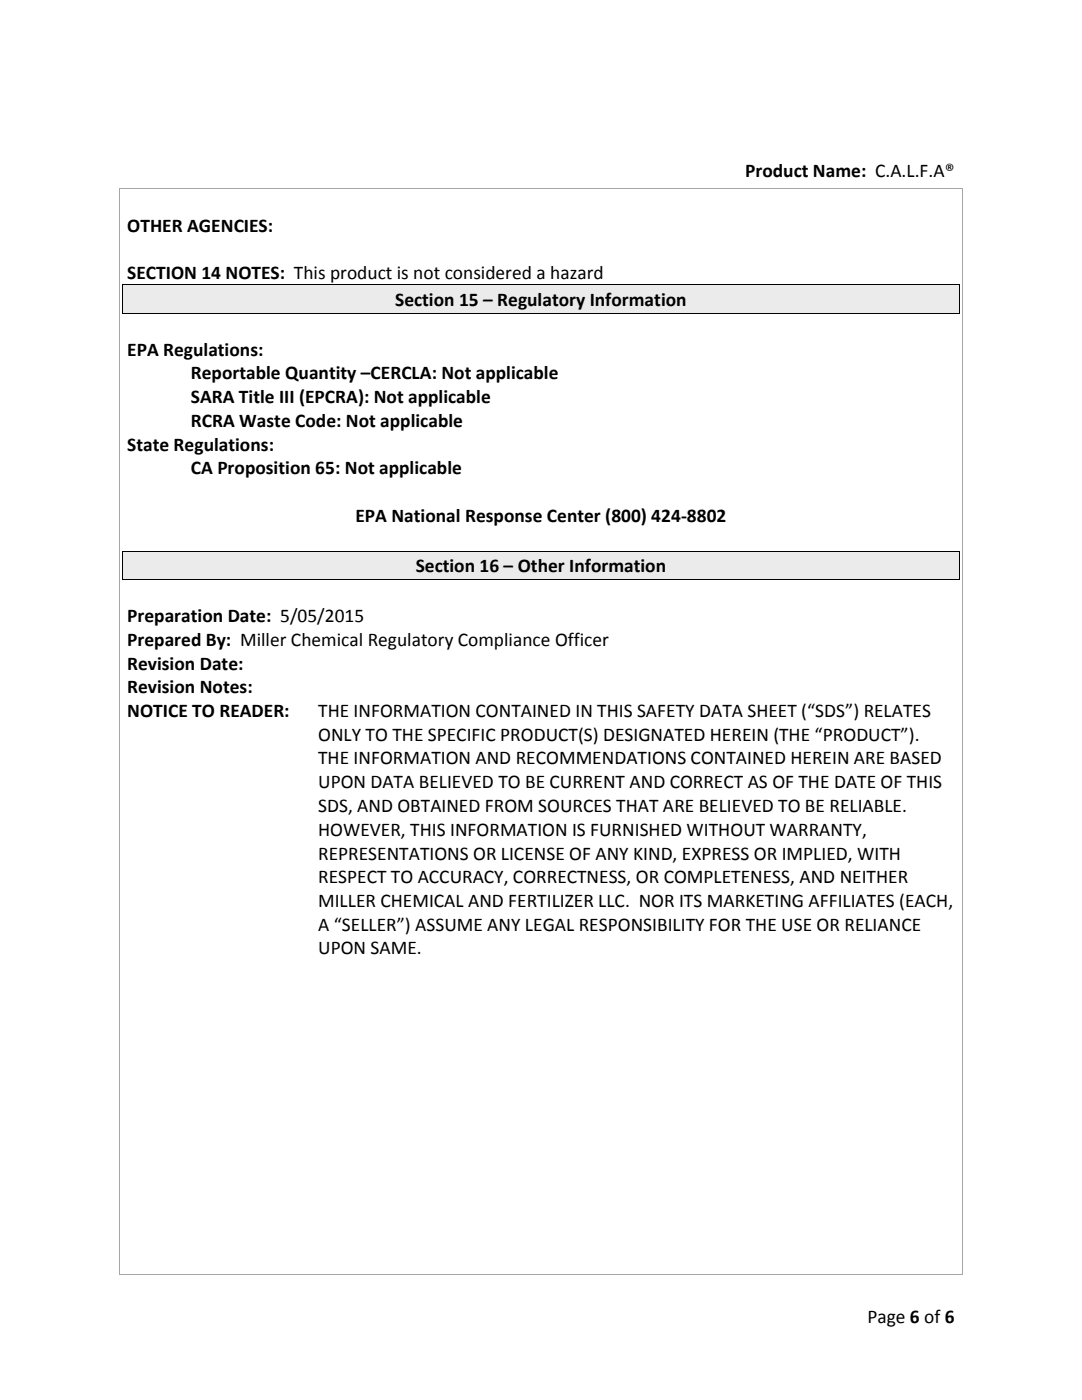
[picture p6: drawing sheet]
<svg xmlns="http://www.w3.org/2000/svg" width="216mm" height="279mm" viewBox="0 0 216 279" stroke-linecap="round" stroke-linejoin="round" font-family="sans-serif">
<defs><g id="words">
<g font-size="3.9">
<text x="148.7" y="35.3">Product Name: C.A.L.F.A®</text>
<text x="25.4" y="46.2">OTHER AGENCIES:</text>
<text x="25.4" y="55.7">SECTION 14 NOTES: This product is not considered a hazard</text>
<text x="78.8" y="61">Section 15 – Regulatory Information</text>
<text x="25.4" y="71">EPA Regulations:</text>
<text x="38.1" y="75.7">Reportable Quantity –CERCLA: Not applicable</text>
<text x="38.1" y="80.5">SARA Title III (EPCRA): Not applicable</text>
<text x="25.4" y="89.9">State Regulations:</text>
<text x="38.1" y="85.2">RCRA Waste Code: Not applicable</text>
<text x="38.1" y="94.7">CA Proposition 65: Not applicable</text>
<text x="70.9" y="104.1">EPA National Response Center (800) 424‐8802</text>
<text x="83" y="114.2">Section 16 – Other Information</text>
<text x="25.4" y="124.2">Preparation Date: 5/05/2015</text>
<text x="25.4" y="128.9">Prepared By: Miller Chemical Regulatory Compliance Officer</text>
<text x="25.4" y="133.6">Revision Date:</text>
<text x="25.4" y="143.1">NOTICE TO READER:</text>
<text x="25.4" y="138.4">Revision Notes:</text>
<text x="63.5" y="143.1">THE INFORMATION CONTAINED IN THIS SAFETY DATA SHEET (“SDS”) RELATES</text>
<text x="63.5" y="147.8">ONLY TO THE SPECIFIC PRODUCT(S) DESIGNATED HEREIN (THE “PRODUCT”).</text>
<text x="63.5" y="152.6">THE INFORMATION AND RECOMMENDATIONS CONTAINED HEREIN ARE BASED</text>
<text x="63.5" y="157.3">UPON DATA BELIEVED TO BE CURRENT AND CORRECT AS OF THE DATE OF THIS</text>
<text x="63.5" y="166.8">HOWEVER, THIS INFORMATION IS FURNISHED WITHOUT WARRANTY,</text>
<text x="63.5" y="162.1">SDS, AND OBTAINED FROM SOURCES THAT ARE BELIEVED TO BE RELIABLE.</text>
<text x="63.5" y="171.5">REPRESENTATIONS OR LICENSE OF ANY KIND, EXPRESS OR IMPLIED, WITH</text>
<text x="63.5" y="176.3">RESPECT TO ACCURACY, CORRECTNESS, OR COMPLETENESS, AND NEITHER</text>
<text x="63.5" y="181">MILLER CHEMICAL AND FERTILIZER LLC. NOR ITS MARKETING AFFILIATES (EACH,</text>
<text x="63.5" y="185.7">A “SELLER”) ASSUME ANY LEGAL RESPONSIBILITY FOR THE USE OR RELIANCE</text>
<text x="63.5" y="190.5">UPON SAME.</text>
<text x="173.1" y="264.1">Page 6 of 6</text>
</g>
</g></defs>
<path d="M24.5 56.9h166.9v5.5h-166.9z" fill="#eeece1"/>
<path d="M24.4 56.8h.1v.1h-.1zM191.4 56.8h.1v.1h-.1zM24.4 62.4h.1v.2h-.1zM191.4 62.4h.1v.2h-.1z" fill="#000"/>
<path d="M24.4 56.9h167.1M24.4 56.9v5.5M191.5 56.9v5.5M24.4 62.5h167.1" fill="none" stroke="#000" stroke-width=".2"/>
<path d="M24.5 110.1h166.9v5.5h-166.9z" fill="#eeece1"/>
<path d="M24.4 109.9h.1v.2h-.1zM24.4 115.6h.1v.1h-.1zM191.4 109.9h.1v.2h-.1zM191.4 115.6h.1v.1h-.1z" fill="#000"/>
<path d="M24.4 110h167.1M24.4 115.7h167.1M24.4 110.1v5.5M191.5 110.1v5.5" fill="none" stroke="#000" stroke-width=".2"/>
<path d="M23.8 37.6h.2v.1h-.2z" fill="#a6a6a6"/>
<path d="M23.8 37.7h168.3" fill="none" stroke="#a6a6a6" stroke-width=".2"/>
<path d="M191.9 37.6h.2v.1h-.2z" fill="#a6a6a6"/>
<path d="M23.9 37.7v216.7M192 37.7v216.7" fill="none" stroke="#a6a6a6" stroke-width=".2"/>
<path d="M23.8 254.4h.2v.1h-.2z" fill="#a6a6a6"/>
<path d="M23.8 254.4h168.3" fill="none" stroke="#a6a6a6" stroke-width=".2"/>
<path d="M191.9 254.4h.2v.1h-.2z" fill="#a6a6a6"/>
<use href="#words"/>
</svg>
